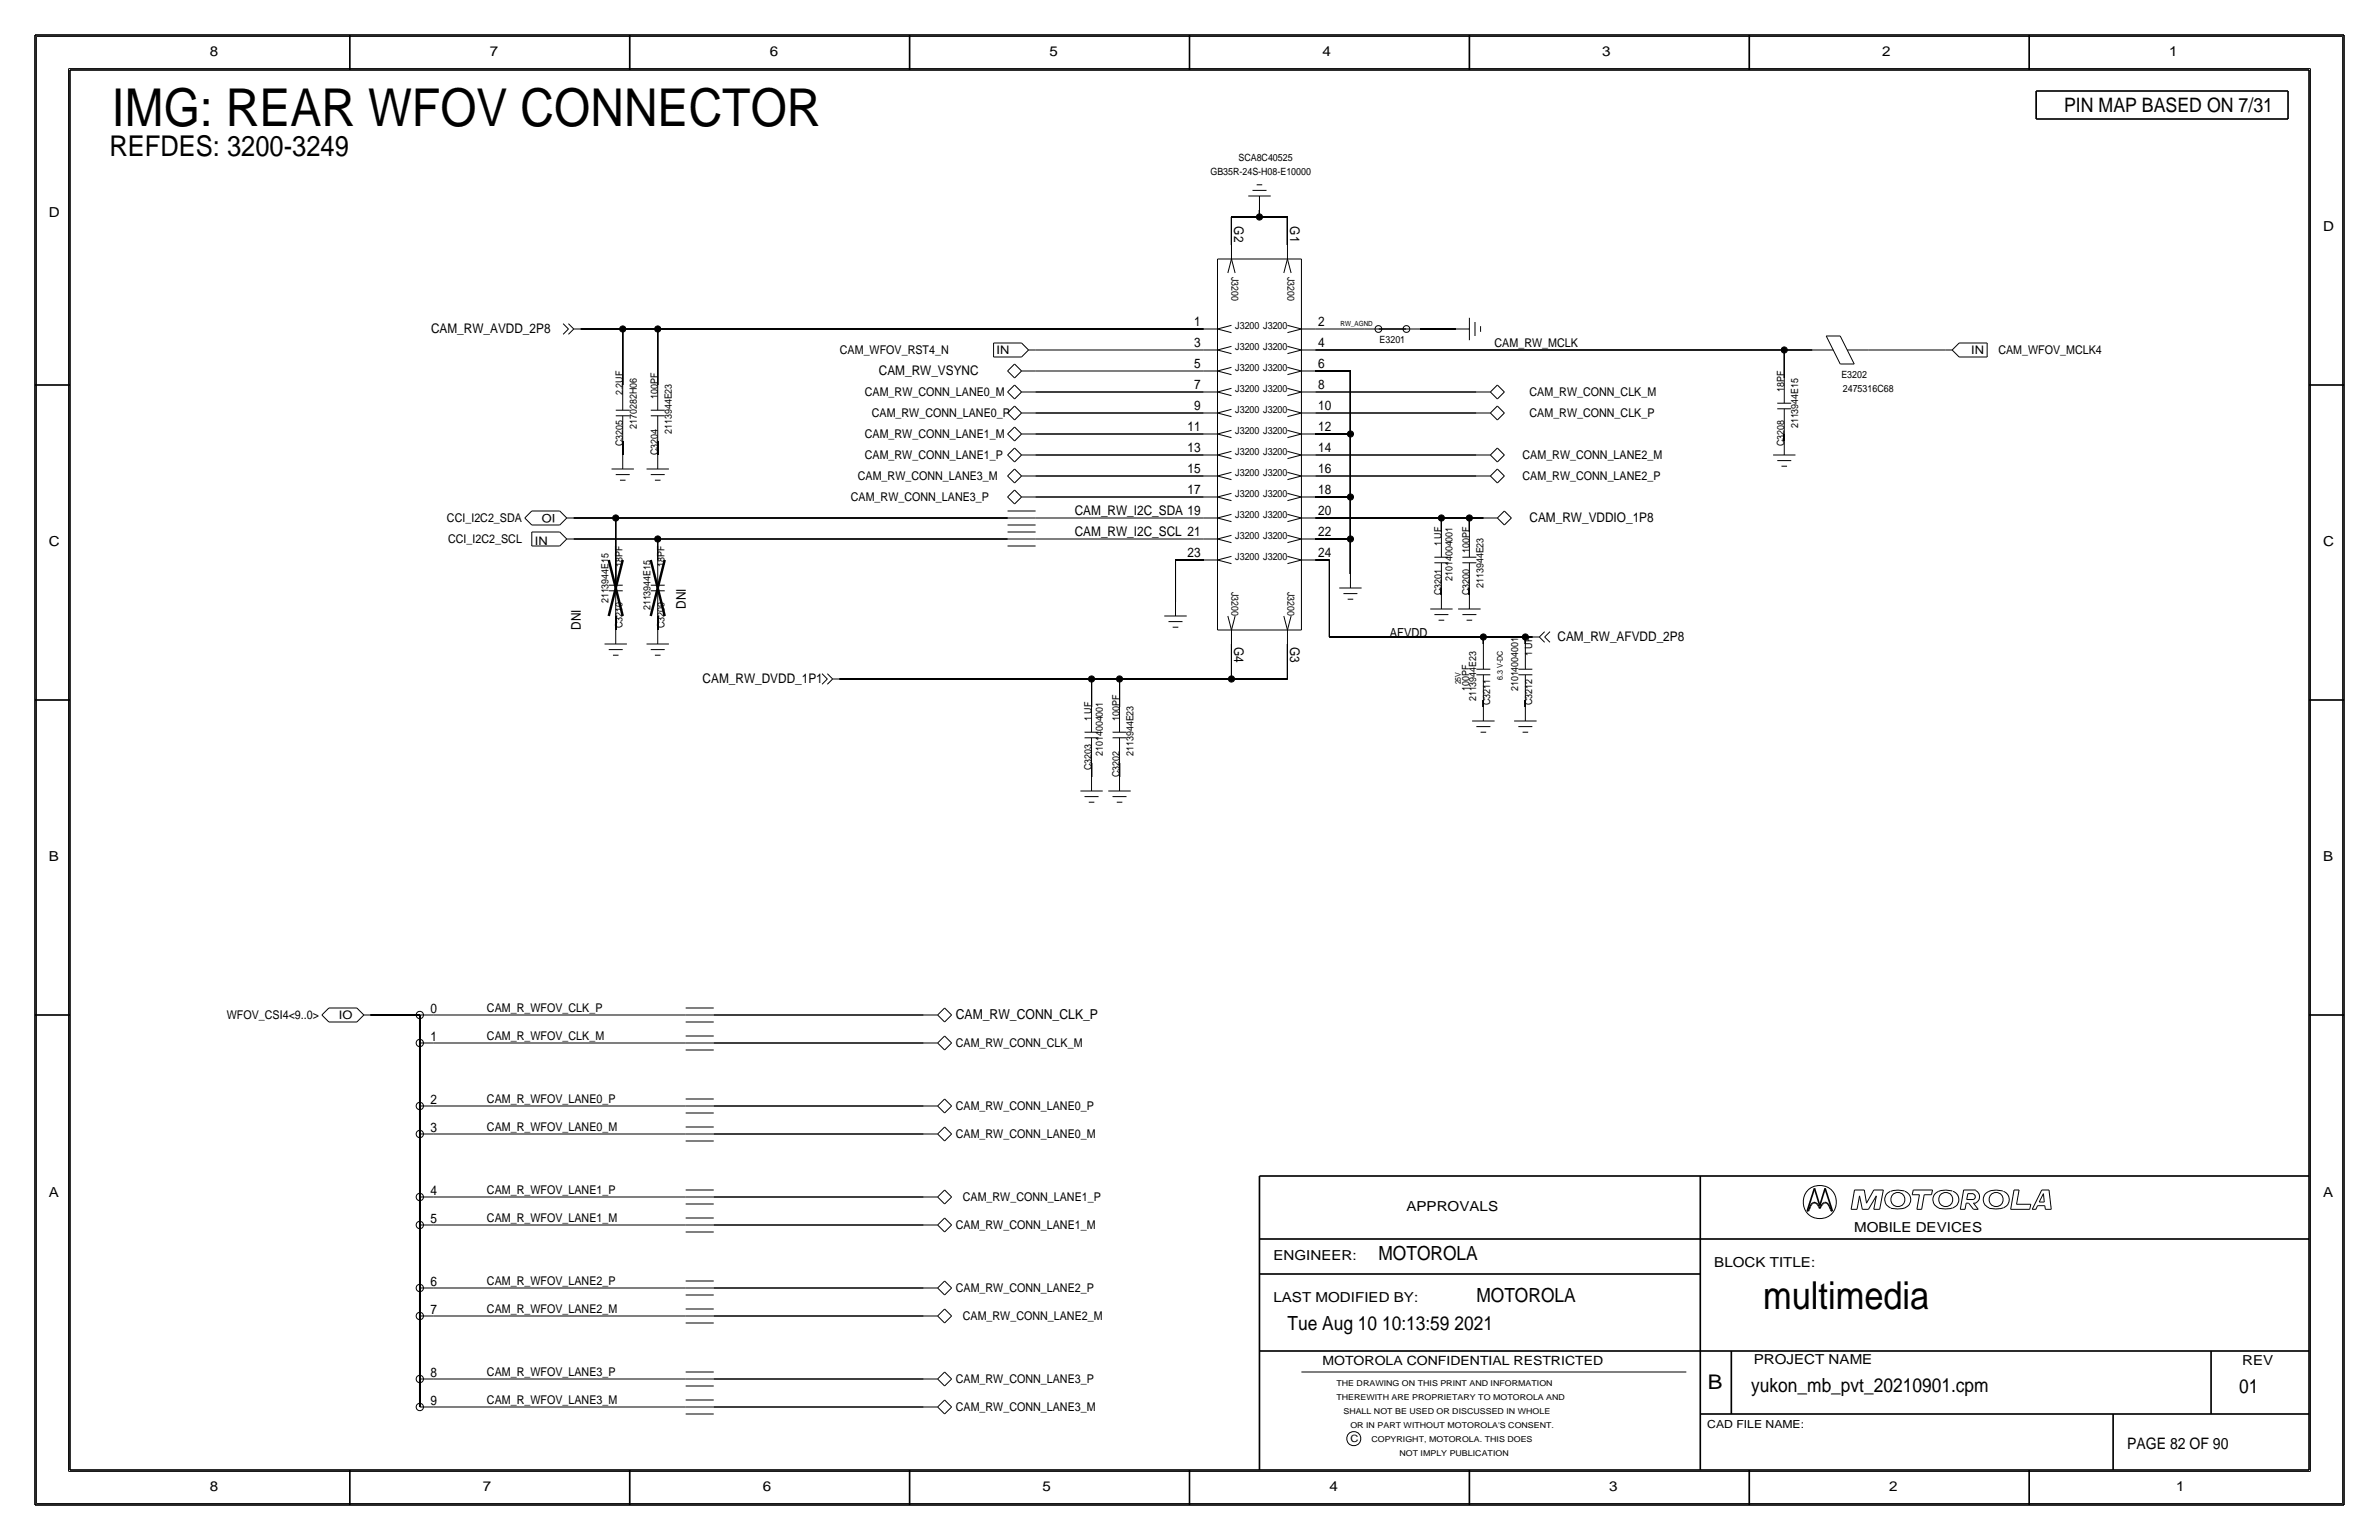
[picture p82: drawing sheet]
<svg xmlns="http://www.w3.org/2000/svg" width="432mm" height="279mm" viewBox="0 0 432 279" stroke-linecap="round" stroke-linejoin="round" font-family="sans-serif">
<defs><g id="words">
<text font-size="9.5" x="20.3" y="22.9">IMG: REAR WFOV CONNECTOR</text>
<text font-size="7" x="320" y="237.5">multimedia</text>
<text font-size="5.2" x="19.9" y="28.3">REFDES: 3200-3249</text>
<text font-size="3.7" x="310" y="252.1">B</text>
<text font-size="3.6" x="374.6" y="20.3">PIN MAP BASED ON 7/31</text>
<g font-size="3.5">
<text x="250.2" y="228.6">MOTOROLA</text>
<text x="268" y="236.2">MOTOROLA</text>
<text x="233.7" y="241.3">Tue Aug 10 10:13:59 2021</text>
<text x="317.9" y="252.6">yukon_mb_pvt_20210901.cpm</text>
<text x="406.4" y="252.7">01</text>
</g>
<text font-size="2.9" x="386.1" y="262.9">PAGE 82 OF 90</text>
<g font-size="2.5">
<text x="38.1" y="10.2">8</text>
<text x="88.9" y="10.2">7</text>
<text x="139.7" y="10.2">6</text>
<text x="190.5" y="10.2">5</text>
<text x="240" y="10.2">4</text>
<text x="290.8" y="10.2">3</text>
<text x="341.6" y="10.2">2</text>
<text x="393.7" y="10.2">1</text>
<text x="8.9" y="39.4">D</text>
<text x="421.6" y="41.9">D</text>
<text x="8.9" y="99.1">C</text>
<text x="421.6" y="99.1">C</text>
<text x="8.9" y="156.2">B</text>
<text x="421.6" y="156.2">B</text>
<text x="173.5" y="184.9">CAM_RW_CONN_CLK_P</text>
<text x="8.9" y="217.2">A</text>
<text x="255.3" y="219.7">APPROVALS</text>
<text x="421.6" y="217.2">A</text>
<text x="336.5" y="223.5">MOBILE DEVICES</text>
<text x="231.1" y="228.6">ENGINEER:</text>
<text x="311.1" y="229.9">BLOCK TITLE:</text>
<text x="231.1" y="236.2">LAST MODIFIED BY:</text>
<text x="318.3" y="247.5">PROJECT NAME</text>
<text x="407" y="247.6">REV</text>
<text x="38.1" y="270.5">8</text>
<text x="87.6" y="270.5">7</text>
<text x="138.4" y="270.5">6</text>
<text x="189.2" y="270.5">5</text>
<text x="241.3" y="270.5">4</text>
<text x="292.1" y="270.5">3</text>
<text x="342.9" y="270.5">2</text>
<text x="395" y="270.5">1</text>
</g>
<g font-size="2.4">
<text x="224" y="41.1" transform="rotate(90 224 41.1)">G2</text>
<text x="234.2" y="41.1" transform="rotate(90 234.2 41.1)">G1</text>
<text x="216.7" y="59.2">1</text>
<text x="239.3" y="59.2">2</text>
<text x="78.2" y="60.5">CAM_RW_AVDD_2P8</text>
<text x="216.7" y="63">3</text>
<text x="239.3" y="63">4</text>
<text x="159.5" y="68.1">CAM_RW_VSYNC</text>
<text x="216.7" y="66.8">5</text>
<text x="216.7" y="70.6">7</text>
<text x="239.3" y="70.6">8</text>
<text x="239.3" y="66.8">6</text>
<text x="216.7" y="74.4">9</text>
<text x="239.3" y="74.4">10</text>
<text x="215.5" y="78.2">11</text>
<text x="215.5" y="82">13</text>
<text x="239.3" y="82">14</text>
<text x="239.3" y="78.2">12</text>
<text x="215.5" y="85.9">15</text>
<text x="215.5" y="89.6">17</text>
<text x="239.3" y="85.8">16</text>
<text x="239.3" y="89.7">18</text>
<text x="195.1" y="93.5">CAM_RW_I2C_SDA 19</text>
<text x="239.3" y="93.5">20</text>
<text x="277.6" y="94.7">CAM_RW_VDDIO_1P8</text>
<text x="195.1" y="97.3">CAM_RW_I2C_SCL 21</text>
<text x="215.5" y="101.1">23</text>
<text x="239.3" y="97.3">22</text>
<text x="239.3" y="101.1">24</text>
<text x="124.5" y="110.5" transform="rotate(-90 124.5 110.5)">DNI</text>
<text x="105.4" y="114.3" transform="rotate(-90 105.4 114.3)">DNI</text>
<text x="224" y="117.3" transform="rotate(90 224 117.3)">G4</text>
<text x="234.2" y="117.3" transform="rotate(90 234.2 117.3)">G3</text>
<text x="282.7" y="116.3">CAM_RW_AFVDD_2P8</text>
<text x="127.5" y="124">CAM_RW_DVDD_1P1</text>
<text x="78.1" y="183.7">0</text>
<text x="78.1" y="188.8">1</text>
<text x="78.1" y="200.3">2</text>
<text x="78.1" y="205.3">3</text>
<text x="78.1" y="221.8">5</text>
<text x="78.1" y="216.8">4</text>
<text x="78.1" y="233.3">6</text>
<text x="78.1" y="238.4">7</text>
<text x="78.1" y="249.8">8</text>
<text x="78.1" y="254.9">9</text>
</g>
<g font-size="2.3">
<text x="252.3" y="115.6">AFVDD</text>
<text x="240" y="247.6">MOTOROLA CONFIDENTIAL RESTRICTED</text>
</g>
<g font-size="2.2">
<text x="152.4" y="64.3">CAM_WFOV_RST4_N</text>
<text x="271.3" y="63">CAM_RW_MCLK</text>
<text x="362.7" y="64.3">CAM_WFOV_MCLK4</text>
<text x="157" y="71.9">CAM_RW_CONN_LANE0_M</text>
<text x="277.6" y="71.9">CAM_RW_CONN_CLK_M</text>
<text x="158.2" y="75.7">CAM_RW_CONN_LANE0_P</text>
<text x="277.6" y="75.7">CAM_RW_CONN_CLK_P</text>
<text x="157" y="79.5">CAM_RW_CONN_LANE1_M</text>
<text x="157" y="83.3">CAM_RW_CONN_LANE1_P</text>
<text x="276.4" y="83.3">CAM_RW_CONN_LANE2_M</text>
<text x="155.7" y="87.1">CAM_RW_CONN_LANE3_M</text>
<text x="276.4" y="87.1">CAM_RW_CONN_LANE2_P</text>
<text x="81.1" y="94.7">CCI_I2C2_SDA</text>
<text x="154.4" y="90.9">CAM_RW_CONN_LANE3_P</text>
<text x="81.3" y="98.6">CCI_I2C2_SCL</text>
<text x="41.2" y="184.9">WFOV_CSI4&lt;9..0&gt;</text>
<text x="88.4" y="183.6">CAM_R_WFOV_CLK_P</text>
<text x="88.4" y="188.7">CAM_R_WFOV_CLK_M</text>
<text x="173.5" y="190">CAM_RW_CONN_CLK_M</text>
<text x="88.4" y="200.2">CAM_R_WFOV_LANE0_P</text>
<text x="173.5" y="201.4">CAM_RW_CONN_LANE0_P</text>
<text x="88.4" y="205.2">CAM_R_WFOV_LANE0_M</text>
<text x="173.5" y="206.5">CAM_RW_CONN_LANE0_M</text>
<text x="88.4" y="216.7">CAM_R_WFOV_LANE1_P</text>
<text x="88.4" y="221.7">CAM_R_WFOV_LANE1_M</text>
<text x="174.8" y="217.9">CAM_RW_CONN_LANE1_P</text>
<text x="173.5" y="223">CAM_RW_CONN_LANE1_M</text>
<text x="88.4" y="233.2">CAM_R_WFOV_LANE2_P</text>
<text x="88.4" y="238.3">CAM_R_WFOV_LANE2_M</text>
<text x="173.5" y="234.4">CAM_RW_CONN_LANE2_P</text>
<text x="174.8" y="239.5">CAM_RW_CONN_LANE2_M</text>
<text x="88.4" y="249.7">CAM_R_WFOV_LANE3_P</text>
<text x="173.5" y="251">CAM_RW_CONN_LANE3_P</text>
<text x="88.4" y="254.8">CAM_R_WFOV_LANE3_M</text>
<text x="173.5" y="256">CAM_RW_CONN_LANE3_M</text>
</g>
<g font-size="2.1">
<text x="180.9" y="64.2">IN</text>
<text x="357.8" y="64.2">IN</text>
<text x="100.8" y="93.3" transform="rotate(-180 100.8 93.3)">IO</text>
<text x="97.1" y="98.9">IN</text>
<text x="61.5" y="184.9">IO</text>
</g>
<text font-size="2" x="309.9" y="259.1">CAD FILE NAME:</text>
<g font-size="1.8">
<text x="224.8" y="29.2">SCA8C40525</text>
<text x="219.7" y="31.8">GB35R-24S-H08-E10000</text>
<text x="223.5" y="50.2" transform="rotate(90 223.5 50.2)">J3200</text>
<text x="233.7" y="50.2" transform="rotate(90 233.7 50.2)">J3200</text>
<text x="224.2" y="59.7">J3200 J3200</text>
<text x="224.2" y="63.5">J3200 J3200</text>
<text x="250.4" y="62.2">E3201</text>
<text x="113" y="71.7" transform="rotate(-90 113 71.7)">2.2UF</text>
<text x="224.2" y="67.3">J3200 J3200</text>
<text x="224.2" y="71.1">J3200 J3200</text>
<text x="323.9" y="71.2" transform="rotate(-90 323.9 71.2)">18PF</text>
<text x="334.2" y="68.6">E3202</text>
<text x="334.5" y="71.1">2475316C68</text>
<text x="115.6" y="77.8" transform="rotate(-90 115.6 77.8)">2170282H06</text>
<text x="119.4" y="72.4" transform="rotate(-90 119.4 72.4)">100PF</text>
<text x="224.2" y="74.9">J3200 J3200</text>
<text x="326.4" y="77.7" transform="rotate(-90 326.4 77.7)">2113944E15</text>
<text x="113" y="80.9" transform="rotate(-90 113 80.9)">C3205</text>
<text x="119.4" y="82.6" transform="rotate(-90 119.4 82.6)">C3204</text>
<text x="121.9" y="78.7" transform="rotate(-90 121.9 78.7)">2113944E23</text>
<text x="224.2" y="78.7">J3200 J3200</text>
<text x="224.2" y="82.5">J3200 J3200</text>
<text x="323.8" y="80.9" transform="rotate(-90 323.8 80.9)">C3208</text>
<text x="224.2" y="86.4">J3200 J3200</text>
<text x="224.2" y="94">J3200 J3200</text>
<text x="224.2" y="90.2">J3200 J3200</text>
<text x="224.2" y="97.8">J3200 J3200</text>
<text x="224.2" y="101.6">J3200 J3200</text>
<text x="261.6" y="99.1" transform="rotate(-90 261.6 99.1)">1 UF</text>
<text x="266.7" y="100.3" transform="rotate(-90 266.7 100.3)">100PF</text>
<text x="113" y="102.9" transform="rotate(-90 113 102.9)">18PF</text>
<text x="120.6" y="102.9" transform="rotate(-90 120.6 102.9)">18PF</text>
<text x="223.5" y="107.4" transform="rotate(90 223.5 107.4)">J3200</text>
<text x="233.7" y="107.4" transform="rotate(90 233.7 107.4)">J3200</text>
<text x="261.6" y="108" transform="rotate(-90 261.6 108)">C3201</text>
<text x="263.7" y="105.4" transform="rotate(-90 263.7 105.4)">21014004001</text>
<text x="266.7" y="107.9" transform="rotate(-90 266.7 107.9)">C3200</text>
<text x="269.2" y="106.7" transform="rotate(-90 269.2 106.7)">2113944E23</text>
<text x="110.4" y="109.5" transform="rotate(-90 110.4 109.5)">2113944E15</text>
<text x="113" y="114" transform="rotate(-90 113 114)">C3210</text>
<text x="118.1" y="110.7" transform="rotate(-90 118.1 110.7)">2113944E15</text>
<text x="120.6" y="114" transform="rotate(-90 120.6 114)">C3209</text>
<text x="278.1" y="119.1" transform="rotate(-90 278.1 119.1)">1 UF</text>
<text x="266.7" y="125.4" transform="rotate(-90 266.7 125.4)">100PF</text>
<text x="275.5" y="125.4" transform="rotate(-90 275.5 125.4)">21014004001</text>
<text x="198.1" y="130.8" transform="rotate(-90 198.1 130.8)">1 UF</text>
<text x="203.2" y="130.8" transform="rotate(-90 203.2 130.8)">100PF</text>
<text x="267.9" y="127.2" transform="rotate(-90 267.9 127.2)">2113944E23</text>
<text x="270.5" y="127.9" transform="rotate(-90 270.5 127.9)">C3211</text>
<text x="278.1" y="127.9" transform="rotate(-90 278.1 127.9)">C3212</text>
<text x="200.2" y="137.2" transform="rotate(-90 200.2 137.2)">21014004001</text>
<text x="205.7" y="137.2" transform="rotate(-90 205.7 137.2)">2113944E23</text>
<text x="198.1" y="139.7" transform="rotate(-90 198.1 139.7)">C3203</text>
<text x="203.2" y="141" transform="rotate(-90 203.2 141)">C3202</text>
<text x="245.1" y="261.6">C</text>
</g>
<g font-size="1.5">
<text x="242.6" y="251.5">THE DRAWING ON THIS PRINT AND INFORMATION</text>
<text x="242.6" y="254">THEREWITH ARE PROPRIETARY TO MOTOROLA AND</text>
<text x="243.8" y="256.5">SHALL NOT BE USED OR DISCUSSED IN WHOLE</text>
<text x="245.1" y="259.1">OR IN PART WITHOUT MOTOROLA'S CONSENT.</text>
<text x="248.9" y="261.6">COPYRIGHT, MOTOROLA. THIS DOES</text>
<text x="254" y="264.2">NOT IMPLY PUBLICATION</text>
</g>
<g font-size="1.4">
<text x="265.1" y="124.2" transform="rotate(-90 265.1 124.2)">25V</text>
<text x="272.7" y="123.3" transform="rotate(-90 272.7 123.3)">6.3 V-DC</text>
</g>
<text font-size="1.3" x="243.3" y="59.2">RW_AGND</text>
</g></defs>
<!-- layer: Nets -->
<g fill="none" stroke="#000" stroke-width=".18">
<path d="M223.5 39.4v5zM223.5 39.4h5.1zM228.6 38.1v1.3zM228.6 39.4h5.1zM233.7 39.4v5zM105.4 59.7h7.6zM113 59.7v10.1zM113 59.7h6.4zM119.4 59.7v10.1zM119.4 59.7h99zM221 47h15.2zM221 47v67.3z"/>
<path d="M236.2 47v67.3zM238.8 59.7h8.8zM257.8 59.7h6.4zM188 74.9h30.4zM188 78.7h30.4zM188 71.1h30.4zM188 67.3h30.4zM188 63.5h30.4zM238.8 71.1h29.2zM238.8 74.9h29.2zM238.8 78.7h6.3zM238.8 67.3h6.3z"/>
<path d="M238.8 63.5h85zM245.1 78.7v11.5zM245.1 67.3v11.4zM323.8 78.7v1.3zM323.8 63.5v5.1zM323.9 63.5h5zM339.1 63.5h14zM104.1 97.8h15.3zM104.1 94h7.7zM111.8 94v7.6zM111.8 94h71.1zM113 80v2.5z"/>
<path d="M119.4 80v2.5zM119.4 97.8v3.8zM119.4 97.8h63.5zM188 90.2h30.4zM188 82.5h30.4zM188 94h30.4zM188 97.8h30.4zM188 86.4h30.4zM238.8 82.5h29.2zM238.8 86.4h29.2zM238.8 97.8h6.3zM238.8 90.2h6.3z"/>
<path d="M238.8 94h22.8zM245.1 97.8v6.3zM245.1 90.2v7.6zM261.6 94v2.5zM261.6 94h5.1zM266.7 94v2.5zM266.7 94h2.5zM111.8 111.8v2.5zM111.8 101.6v5.1zM119.4 111.8v2.5zM213.4 101.6v7.6zM213.4 101.6h5z"/>
<path d="M221 114.3h15.2zM223.5 116.8v6.4zM233.7 116.8v6.4zM238.8 101.6h2.5zM241.3 101.6v14zM241.3 115.6h27.9zM261.6 106.7v1.2zM266.7 106.7v1.2zM269.2 115.6v1.2zM269.2 115.6h7.7zM276.9 115.6h1.2zM276.9 115.6v1.2z"/>
<path d="M152.4 123.2h45.7zM198.1 138.4v2.6zM198.1 123.2v5.1zM198.1 123.2h5.1zM203.2 123.2h20.3zM203.2 138.4v2.6zM203.2 123.2v5.1zM223.5 123.2h10.2zM269.2 127v1.3zM276.9 127v1.3zM78.7 189.2h45.8zM78.7 184.1h45.8z"/>
<path d="M129.5 189.2h38.1zM129.5 184.1h38.1zM78.7 217.2h45.8zM78.7 200.7h45.8zM78.7 205.7h45.8zM129.5 200.7h38.1zM129.5 205.7h38.1zM129.5 217.2h38.1zM78.7 238.8h45.8zM78.7 222.2h45.8zM78.7 233.7h45.8zM129.5 238.8h38.1z"/>
<path d="M129.5 233.7h38.1zM129.5 222.2h38.1zM78.7 255.3h45.8zM78.7 250.2h45.8zM129.5 255.3h38.1zM129.5 250.2h38.1z"/>
</g>
<g fill="none" stroke="#000" stroke-width=".3">
<path d="M369.6 16.5h45.7zM369.6 16.5v5.1zM415.3 16.5v5.1zM369.6 21.6h45.7zM67.3 184.1h8.9zM76.2 189.2v11.5zM76.2 184.1v5.1zM76.2 217.2v5.1zM76.2 205.7v11.5zM76.2 200.7v5zM76.2 238.8v11.4zM76.2 233.7v5.1z"/>
<path d="M76.2 222.2v11.5zM76.2 250.2v5.1z"/>
</g>
<g fill="#000" stroke="#000" stroke-width=".18">
<circle cx="228.6" cy="39.4" r=".56"/>
<circle cx="113" cy="59.7" r=".56"/>
<circle cx="119.4" cy="59.7" r=".56"/>
<circle cx="245.1" cy="78.7" r=".56"/>
<circle cx="323.9" cy="63.5" r=".56"/>
<circle cx="111.8" cy="94" r=".56"/>
<circle cx="119.4" cy="97.8" r=".56"/>
<circle cx="245.1" cy="90.2" r=".56"/>
<circle cx="245.1" cy="97.8" r=".56"/>
<circle cx="261.6" cy="94" r=".56"/>
<circle cx="266.7" cy="94" r=".56"/>
<circle cx="269.2" cy="115.6" r=".56"/>
<circle cx="276.9" cy="115.6" r=".56"/>
<circle cx="198.1" cy="123.2" r=".56"/>
<circle cx="203.2" cy="123.2" r=".56"/>
<circle cx="223.5" cy="123.2" r=".56"/>
</g>
<!-- layer: Components -->
<g fill="none" stroke="#000" stroke-width=".18">
<path d="M226.6 35.6h4zM227.3 34.5h2.6zM228.1 33.5h1zM228.6 35.6v2.5zM102.2 58.7l1 1zM103.2 59.7l-1 1zM103.2 58.7l.9 1zM104.1 59.7l-.9 1zM104.1 59.7h1.3zM218.4 59.7h2.6zM221 59.7l2.5-.7zM221 59.7l2.5 .7z"/>
<path d="M223.5 47l.7 2.5zM223.5 44.5v2.5zM223.5 47l-.6 2.5zM233.7 59l2.5 .7zM233.7 47l.6 2.5zM233.7 44.5v2.5zM233.7 47l-.7 2.5zM236.2 59.7h2.6zM247.6 59.7h2.6zM255.3 59.7h2.5zM264.2 59.7h2.5zM266.7 57.7v4z"/>
<path d="M267.7 58.4v2.6zM268.7 59.2v1zM111.8 74.4h2.5zM111.8 75.4h2.5zM113 75.4v4.6zM113 69.9v4.5zM118.1 75.4h2.5zM118.1 74.4h2.5zM119.4 75.4v4.6zM119.4 69.9v4.5zM180.3 62.2h5.1zM180.3 62.2v2.6z"/>
<path d="M180.3 64.8h5.1zM182.9 74.9l1.2 1.3zM182.9 71.1l1.2 1.3zM182.9 78.7l1.2 1.3zM182.9 67.3l1.2 1.3zM182.9 74.9l1.3-1.2zM182.9 71.1l1.3-1.3zM182.9 78.7l1.3-1.2zM182.9 67.3l1.3-1.3zM184.1 73.7l1.3 1.2zM184.1 69.8l1.3 1.3zM184.1 77.5l1.3 1.2z"/>
<path d="M184.1 66l1.3 1.3zM185.4 74.9l-1.3 1.3zM185.4 71.1l-1.3 1.3zM185.4 78.7l-1.3 1.3zM185.4 67.3l-1.3 1.3zM185.4 62.2l1.3 1.3zM185.4 74.9h2.6zM185.4 71.1h2.6zM185.4 78.7h2.6zM185.4 67.3h2.6zM186.7 63.5h1.3zM186.7 63.5l-1.3 1.3z"/>
<path d="M218.4 78.7h2.6zM218.4 74.9h2.6zM218.4 67.3h2.6zM218.4 71.1h2.6zM218.4 63.5h2.6zM221 78.7l2.5-.6zM221 78.7l2.5 .7zM221 74.9l2.5-.6zM221 74.9l2.5 .7zM221 67.3l2.5-.7zM221 67.3l2.5 .7zM221 71.1l2.5-.6z"/>
<path d="M221 71.1l2.5 .7zM221 63.5l2.5-.7zM221 63.5l2.5 .7zM233.7 79.4l2.5-.7zM233.7 78.1l2.5 .6zM233.7 75.6l2.5-.7zM233.7 74.3l2.5 .6zM233.7 71.8l2.5-.7zM233.7 70.5l2.5 .6zM233.7 68l2.5-.7zM233.7 66.6l2.5 .7zM233.7 64.2l2.5-.7z"/>
<path d="M233.7 62.8l2.5 .7zM233.7 60.4l2.5-.7zM236.2 78.7h2.6zM236.2 74.9h2.6zM236.2 71.1h2.6zM236.2 67.3h2.6zM236.2 63.5h2.6zM268 71.1h2.5zM268 74.9h2.5zM270.5 71.1l1.3 1.3zM270.5 74.9l1.3 1.3zM271.8 69.8l-1.3 1.3z"/>
<path d="M271.8 73.7l-1.3 1.2zM271.8 69.8l1.2 1.3zM271.8 73.7l1.3 1.2zM273 74.9l-1.2 1.3zM273.1 71.1l-1.3 1.3zM322.6 74.2h2.5zM322.6 73.2h2.5zM323.8 74.2v4.5zM323.8 68.6v4.6zM328.9 63.5h3.8zM331.5 61l2.5 5zM331.5 61h2.5z"/>
<path d="M334 61l2.5 5zM334 66h2.5zM335.3 63.5h3.8zM353.1 63.5h1.2zM354.3 63.5l1.3 1.3zM355.6 62.2l-1.3 1.3zM355.6 62.2h5.1zM355.6 64.8h5.1zM360.7 62.2v2.6zM95.2 94l1.3-1.3zM95.3 94l1.2 1.2zM96.5 92.7h5.1z"/>
<path d="M96.5 95.2h5.1zM96.5 99.1h5.1zM96.5 96.5v2.6zM96.5 96.5h5.1zM101.6 99.1l1.3-1.3zM101.6 95.2l1.3-1.2zM101.6 96.5l1.3 1.3zM101.6 92.7l1.3 1.3zM102.9 94h1.2zM102.9 97.8h1.2zM111 85.1h4.1zM111.8 86.1h2.5z"/>
<path d="M112.5 87.1h1zM113 82.6v2.5zM117.3 85.1h4.1zM118.1 86.1h2.5zM118.9 87.1h1zM119.4 82.6v2.5zM182.9 82.5l1.2 1.3zM182.9 86.4l1.3 1.2zM182.9 90.2l1.3 1.2zM182.9 82.5l1.3-1.2zM182.9 94h5.1zM182.9 92.7h5.1z"/>
<path d="M182.9 95.2h5.1zM182.9 97.8h5.1zM182.9 96.5h5.1zM182.9 99.1h5.1zM184.1 85.1l1.3 1.3zM184.1 88.9l1.3 1.3zM184.1 81.3l1.3 1.2zM184.1 85.1l-1.2 1.3zM184.1 88.9l-1.2 1.3zM185.4 86.4l-1.3 1.2zM185.4 90.2l-1.3 1.2zM185.4 82.5l-1.3 1.3z"/>
<path d="M185.4 86.4h2.6zM185.4 90.2h2.6zM185.4 82.5h2.6zM218.4 97.8h2.6zM218.4 94h2.6zM218.4 86.4h2.6zM218.4 90.2h2.6zM218.4 82.5h2.6zM221 97.8l2.5-.7zM221 97.8l2.5 .7zM221 94l2.5-.7zM221 94l2.5 .6z"/>
<path d="M221 86.4l2.5-.7zM221 86.4l2.5 .6zM221 90.2l2.5-.7zM221 90.2l2.5 .6zM221 82.5l2.5-.6zM221 82.5l2.5 .7zM233.7 98.5l2.5-.7zM233.7 97.1l2.5 .7zM233.7 94.6l2.5-.6zM233.7 93.3l2.5 .7zM233.7 90.8l2.5-.6zM233.7 89.5l2.5 .7z"/>
<path d="M233.7 87l2.5-.6zM233.7 85.7l2.5 .7zM233.7 83.2l2.5-.7zM233.7 81.9l2.5 .6zM236.2 97.8h2.6zM236.2 94h2.6zM236.2 90.2h2.6zM236.2 86.4h2.6zM236.2 82.5h2.6zM261.6 96.5v4.6zM266.7 96.5v4.6zM268 86.4h2.5z"/>
<path d="M268 82.5h2.5zM269.2 94h2.6zM270.5 86.4l1.3 1.2zM270.5 86.4l1.3-1.3zM270.5 82.5l1.3 1.3zM271.8 81.3l-1.3 1.2zM271.8 85.1l1.3 1.3zM271.8 81.3l1.3 1.3zM271.8 94l1.3 1.3zM273 86.4l-1.2 1.2zM273 82.5l-1.2 1.3zM273 92.7l1.3 1.3z"/>
<path d="M273.1 92.7l-1.3 1.3zM274.3 94l-1.3 1.3zM321.8 82.5h4.1zM322.6 83.6h2.5zM323.3 84.6h1.1zM323.8 80v2.5zM109.7 116.8h4.1zM110.5 106.2h2.5zM110.5 117.9h2.5zM110.5 107.2h2.5zM111.3 118.9h1zM111.8 114.3v2.5z"/>
<path d="M111.8 107.2v4.6zM111.8 101.6v4.6zM117.3 116.8h4.1zM118.1 117.9h2.5zM118.1 107.2h2.5zM118.1 106.2h2.5zM118.9 118.9h1zM119.4 114.3v2.5zM119.4 107.2v4.6zM119.4 101.6v4.6zM211.3 111.8h4.1zM212.1 112.8h2.5z"/>
<path d="M212.9 113.8h1zM213.4 109.2v2.6zM218.4 101.6h2.6zM221 101.6l2.5-.7zM221 101.6l2.5 .7zM222.9 111.8l.6 2.5zM223.5 114.3v2.5zM224.2 111.8l-.7 2.5zM233 111.8l.7 2.5zM233.7 102.3l2.5-.7zM233.7 100.9l2.5 .7zM233.7 114.3v2.5z"/>
<path d="M234.3 111.8l-.6 2.5zM236.2 101.6h2.6zM243.1 106.7h4zM243.8 107.7h2.6zM244.6 108.7h1zM245.1 104.1v2.6zM259.6 110.5h4.1zM260.3 102.1h2.6zM260.4 101.1h2.5zM260.4 111.5h2.5zM261.1 112.5h1zM261.6 102.1v4.6z"/>
<path d="M261.6 108v2.5zM264.7 110.5h4zM265.4 101.1h2.6zM265.4 111.5h2.6zM265.4 102.1h2.6zM266.2 112.5h1zM266.7 102.1v4.6zM266.7 108v2.5zM269.2 116.8v4.6zM276.9 116.8v4.6zM278.1 115.6h1.3zM279.4 115.6l1 .9z"/>
<path d="M279.4 115.6l1-1zM280.4 115.6l.9 .9zM281.3 114.6l-.9 1zM149.2 122.2l1 1zM150.2 123.2l-1 1zM150.2 122.2l.9 1zM151.1 123.2l-.9 1zM151.1 123.2h1.3zM196.8 133.9h2.6zM196.9 132.8h2.5zM198.1 133.9v4.5zM198.1 128.3v4.5z"/>
<path d="M201.9 132.8h2.6zM201.9 133.9h2.6zM203.2 133.9v4.5zM203.2 128.3v4.5zM267.2 130.8h4.1zM268 122.4h2.5zM268 131.8h2.5zM268 121.4h2.5zM268.7 132.8h1zM269.2 122.4v4.6zM269.2 128.3v2.5zM274.8 130.8h4.1z"/>
<path d="M275.6 122.4h2.5zM275.6 131.8h2.5zM275.6 121.4h2.5zM276.4 132.8h1zM276.9 122.4v4.6zM276.9 128.3v2.5zM196.1 143.5h4.1zM196.9 144.5h2.5zM197.6 145.5h1zM198.1 141v2.5zM201.2 143.5h4zM201.9 144.5h2.6z"/>
<path d="M202.7 145.5h1zM203.2 141v2.5zM58.4 184.1l1.3 1.3zM59.7 182.9l-1.3 1.2zM59.7 185.4h5.1zM59.7 182.9h5.1zM64.8 182.9l1.2 1.2zM66 184.1h1.3zM66 184.1l-1.2 1.3zM76.2 189.2h2.5zM76.2 184.1h2.5zM124.5 199.4h5z"/>
<path d="M124.5 189.2h5zM124.5 188h5zM124.5 190.5h5zM124.5 184.1h5zM124.5 182.9h5zM124.5 185.4h5zM167.6 189.2h2.6zM167.6 184.1h2.6zM170.2 189.2l1.2 1.3zM170.2 189.2l1.2-1.2zM170.2 184.1l1.2 1.3zM170.2 184.1l1.2-1.2z"/>
<path d="M171.4 199.4l1.3 1.3zM171.4 188l1.3 1.2zM171.4 182.9l1.3 1.2zM172.7 189.2l-1.2 1.3zM172.7 184.1l-1.2 1.3zM76.2 200.7h2.5zM76.2 205.7h2.5zM76.2 217.2h2.5zM124.5 217.2h5zM124.5 215.9h5zM124.5 218.4h5zM124.5 205.7h5z"/>
<path d="M124.5 204.5h5zM124.5 207h5zM124.5 200.7h5zM124.5 201.9h5zM167.6 217.2h2.6zM167.6 205.7h2.6zM167.6 200.7h2.6zM170.2 217.2l1.2 1.2zM170.2 217.2l1.2-1.3zM170.2 205.7l1.2 1.3zM170.2 205.7l1.2-1.2zM170.2 200.7l1.2 1.2z"/>
<path d="M170.2 200.7l1.2-1.3zM171.4 215.9l1.3 1.3zM171.4 204.5l1.3 1.2zM172.7 217.2l-1.2 1.2zM172.7 205.7l-1.2 1.3zM172.7 200.7l-1.2 1.2zM76.2 222.2h2.5zM76.2 233.7h2.5zM76.2 238.8h2.5zM124.5 238.8h5zM124.5 237.5h5zM124.5 233.7h5z"/>
<path d="M124.5 232.4h5zM124.5 234.9h5zM124.5 222.2h5zM124.5 221h5zM124.5 223.5h5zM167.6 238.8h2.6zM167.6 233.7h2.6zM167.6 222.2h2.6zM170.2 238.8l1.2 1.2zM170.2 238.8l1.2-1.3zM170.2 233.7l1.2 1.2zM170.2 233.7l1.2-1.3z"/>
<path d="M170.2 222.2l1.2 1.3zM170.2 222.2l1.2-1.2zM171.4 237.5l1.3 1.3zM171.4 232.4l1.3 1.3zM171.4 221l1.3 1.2zM172.7 238.8l-1.2 1.2zM172.7 233.7l-1.2 1.2zM172.7 222.2l-1.2 1.3zM76.2 250.2h2.5zM76.2 255.3h2.5zM124.5 255.3h5zM124.5 254h5z"/>
<path d="M124.5 256.5h5zM124.5 250.2h5zM124.5 248.9h5zM124.5 251.5h5zM124.5 240h5zM167.6 250.2h2.6zM167.6 255.3h2.6zM170.2 250.2l1.2 1.3zM170.2 250.2l1.2-1.3zM170.2 255.3l1.2 1.2zM170.2 255.3l1.2-1.3zM171.4 248.9l1.3 1.3z"/>
<path d="M171.4 254l1.3 1.3zM172.7 250.2l-1.2 1.3zM172.7 255.3l-1.2 1.2z"/>
<circle cx="250.2" cy="59.7" r=".61"/>
<circle cx="255.3" cy="59.7" r=".61"/>
<circle cx="76.2" cy="189.2" r=".67"/>
<circle cx="76.2" cy="184.2" r=".67"/>
<circle cx="76.2" cy="200.7" r=".67"/>
<circle cx="76.2" cy="205.7" r=".67"/>
<circle cx="76.2" cy="217.2" r=".67"/>
<circle cx="76.2" cy="238.8" r=".67"/>
<circle cx="76.2" cy="233.7" r=".67"/>
<circle cx="76.2" cy="222.3" r=".67"/>
<circle cx="76.2" cy="250.2" r=".67"/>
<circle cx="76.2" cy="255.3" r=".67"/>
</g>
<path d="M250.2 59.7h5.1z" fill="none" stroke="#000" stroke-width=".3"/>
<path d="M110.5 101.6l2.5 10.2zM113 101.6l-2.5 10.2zM118.1 101.6l2.5 10.2zM120.6 101.6l-2.5 10.2z" fill="none" stroke="#000" stroke-width=".45"/>
<!-- layer: Page Border and Title Block -->
<g fill="none" stroke="#000" stroke-width=".3">
<path d="M6.3 6.4v266.7zM6.4 6.4h419zM12.7 12.7h406.4zM12.7 12.7v254zM63.5 6.4v6.3zM114.3 6.4v6.3zM165.1 6.4v6.3zM215.9 6.3v6.4zM266.7 6.4v6.3zM317.5 6.4v6.3zM368.3 6.4v6.3zM419.1 12.7v254z"/>
<path d="M425.4 6.4v266.7zM6.3 69.8h6.4zM419.1 69.8h6.3zM6.3 127h6.4zM419.1 127h6.3zM6.3 184.1h6.4zM419.1 184.1h6.3zM228.6 213.4v53.3zM228.6 213.4h190.5zM308.6 213.4v53.3zM328 219.7h.2zM328.4 219.4l-.2 .3z"/>
<path d="M328.6 218.8l-.2 .6zM328.8 218.5l-.2 .3zM329 218.3l.2-.1zM329 218.3l-.2 .2zM329.2 218.2h.2zM329.3 215.6l-1.3 4.1zM329.3 215.6l1 3.1zM329.4 218.2l.2 .1zM329.6 218.3l.3 .2zM329.9 218.5l.2 .3zM330.1 218.8l.2 .5zM330.5 218.8l-.2 .5z"/>
<path d="M330.8 218.5l-.3 .3zM331 218.3l-.2 .2zM331 218.3l.2-.1zM331.2 218.2h.2zM331.3 215.6l1.3 4.1zM331.3 215.6l-1 3.1zM331.4 218.2l.2 .1zM331.6 218.3l.2 .2zM331.8 218.5l.2 .3zM332 218.8l.3 .6zM332.3 219.4l.1 .3zM332.4 219.7h.2z"/>
<path d="M228.6 231.1h80zM228.6 224.8h190.5zM228.6 245.1h190.5zM308.6 256.5h110.5zM314.2 245.1v11.4zM383.5 256.5v10.2zM401.3 245.1v11.4zM6.4 273h419zM12.7 266.7h406.4zM63.5 266.7v6.4zM114.3 266.7v6.4zM165.1 266.7v6.4z"/>
<path d="M215.9 266.7v6.3zM266.7 266.7v6.4zM317.5 266.7v6.4zM368.3 266.7v6.4z"/>
</g>
<g fill="none" stroke="#000" stroke-width=".18">
<path d="M6.6 6.6h418.6zM6.6 6.6v266.2zM12.4 12.4v254.6zM12.4 12.4h407zM419.4 12.4v254.6zM425.2 6.6v266.2zM336 219.4h1.1zM336.6 215.9h1.8zM336.6 215.9l-.6 3.5zM337.5 217l-.4 2.4zM337.5 217l.5 2.4zM338 219.4h1.1z"/>
<path d="M338.4 215.9l.4 2.4zM340.1 219.4h1.1zM340.1 215.9h1.7zM340.1 215.9l-1.3 2.4zM340.6 217l-1.5 2.4zM340.6 217l-.5 2.4zM341.8 215.9l-.6 3.5zM343.1 216.2a1.6 1.6 0 0 0-1 1.5 1.6 1.6 0 0 0 1.1 1.5M345.7 216.1h-.2a4 4 0 0 0-2.3 .1M345.7 216.2a1.59 1.59 0 0 1 1.1 1.5 1.59 1.59 0 0 1-1.1 1.5 5.1 5.1 0 0 1-2.5 0M347.1 216.8h1.3zM347.3 215.9l-.2 .9z"/>
<path d="M347.3 215.9h3.5zM347.9 219.4h.9zM348.4 216.8l-.5 2.6zM349.2 216.8l-.4 2.6zM349.2 216.8h1.4zM350.8 215.9l-.2 .9zM354.4 216.1a3.1 3.1 0 0 0-3.3 .7 1.62 1.62 0 0 0 .8 2.4M354.4 219.2a5.1 5.1 0 0 1-2.5 0M354.5 216.2a1.59 1.59 0 0 1 1 1.5 1.59 1.59 0 0 1-1 1.5M355.8 219.4h.9zM356.4 215.9h2.2zM356.4 215.9l-.6 3.5z"/>
<path d="M356.9 218.3l-.2 1.1zM356.9 218.3h.4zM357 217.6h1.2zM357.2 216.6l-.2 1zM357.2 216.6h1zM357.3 218.3l.9 1.1zM358.1 216.7a.5 .5 0 0 1 .4 .4 .5 .5 0 0 1-.4 .5M358.2 218.3l.9 1.1zM358.2 218.3h.4zM358.2 219.4h.9zM358.5 216a1.24 1.24 0 0 1 .8 1.1 1.24 1.24 0 0 1-.8 1.2M363.5 216.1a3.1 3.1 0 0 0-3.3 .7 1.62 1.62 0 0 0 .8 2.4"/>
<path d="M363.6 219.2a5.1 5.1 0 0 1-2.6 0M363.6 216.2a1.59 1.59 0 0 1 1.1 1.5 1.59 1.59 0 0 1-1.1 1.5M364.9 219.4h3.5zM365.6 215.9l-.7 3.5zM365.6 215.9h.9zM366 218.5h2.6zM366.5 215.9l-.5 2.6zM368.6 218.5l-.2 .9zM368.9 219.4h.6zM369.8 218.7h1.3zM369.8 218.7l-.3 .7zM370.1 218.1h.9z"/>
<path d="M370.6 215.9l-1.7 3.5zM370.6 215.9h1.3zM370.9 216.6l-.8 1.5zM370.9 216.6l.1 1.5zM371.1 218.7l.1 .7zM371.2 219.4h1.1zM371.9 215.9l.4 3.5zM236.2 248.9h69.9zM6.6 272.8h418.6zM12.4 267h407z"/>
<circle cx="330.3" cy="218.1" r="3"/>
<circle cx="344.5" cy="217.6" r="1.28"/>
<circle cx="353.2" cy="217.6" r="1.28"/>
<circle cx="362.3" cy="217.6" r="1.28"/>
<circle cx="245.7" cy="261" r="1.28"/>
</g>
<use href="#words"/>
</svg>
